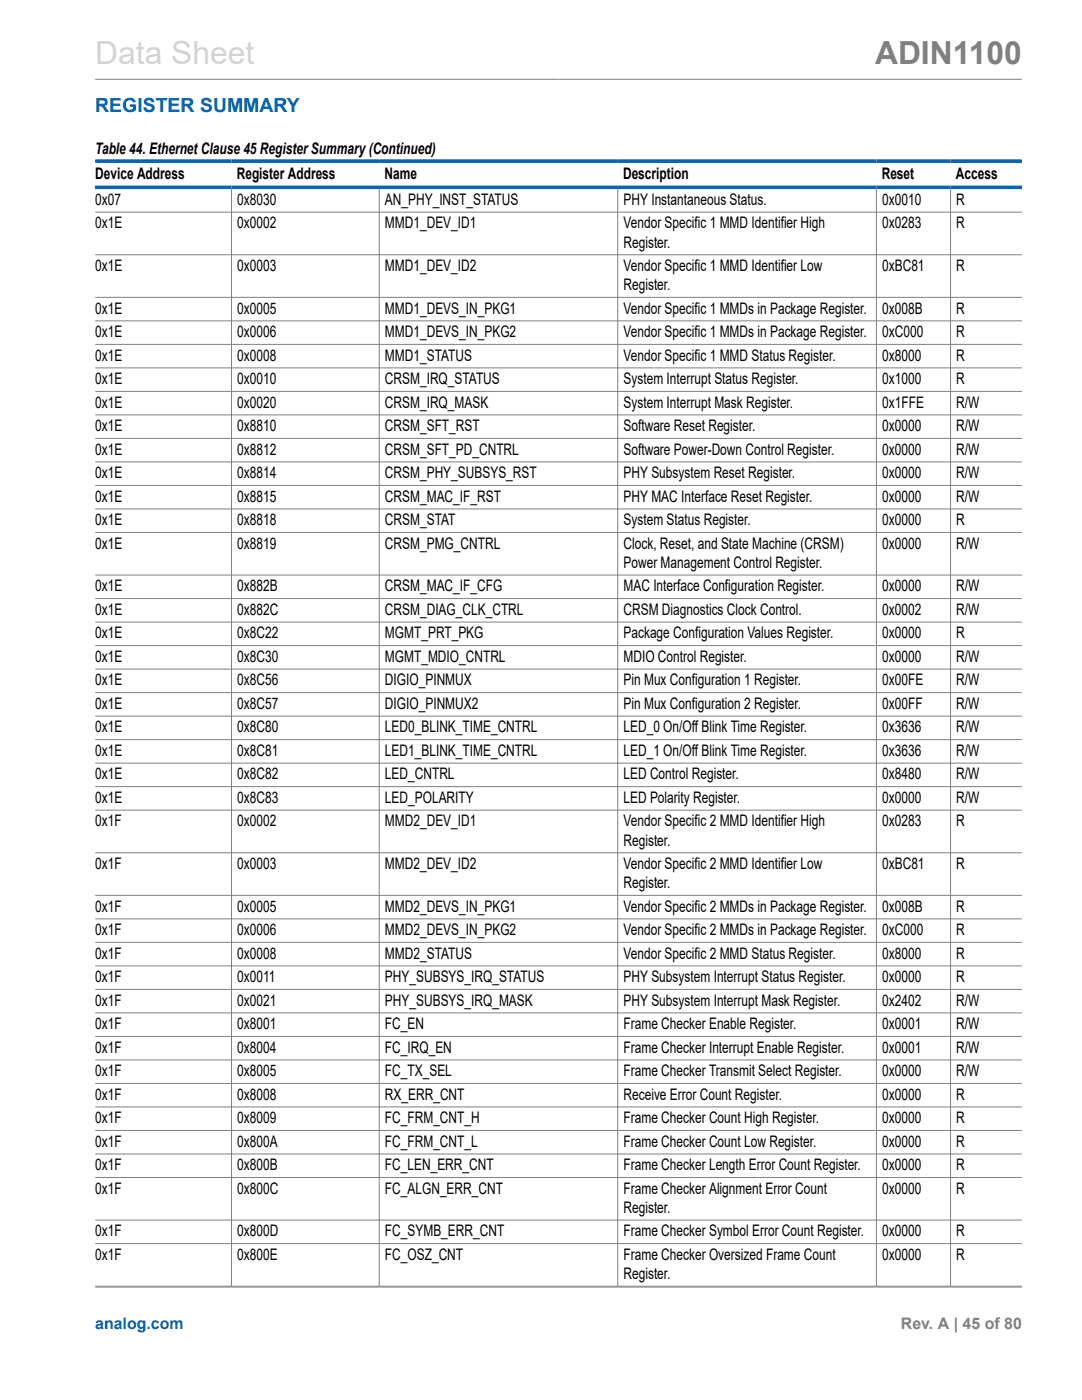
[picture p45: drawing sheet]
<svg xmlns="http://www.w3.org/2000/svg" width="216mm" height="279mm" viewBox="0 0 216 279" stroke-linecap="round" stroke-linejoin="round" font-family="sans-serif">
<defs><g id="words">
<text font-size="6.3" fill="#d3d3d3" x="19" y="12.7">Data Sheet</text>
<text font-size="6.3" fill="#808080" x="174.6" y="12.7">ADIN1100</text>
<text font-size="3.9" fill="#0067b8" x="19" y="22.3">REGISTER SUMMARY</text>
<g font-size="3.2">
<text x="19" y="30.8">Table 44. Ethernet Clause 45 Register Summary(Continued)</text>
<text x="19" y="35.7">Device Address</text>
<text x="47.2" y="35.7">Register Address</text>
<text x="76.7" y="35.7">Name</text>
<text x="124.3" y="35.7">Description</text>
<text x="175.9" y="35.7">Reset</text>
<text x="190.7" y="35.7">Access</text>
<text x="19" y="40.9">0x07</text>
<text x="47.3" y="40.9">0x8030</text>
<text x="76.8" y="40.9">AN_PHY_INST_STATUS</text>
<text x="124.4" y="40.9">PHY Instantaneous Status.</text>
<text x="176" y="40.9">0x0010</text>
<text x="190.8" y="40.9">R</text>
<text x="19" y="45.6">0x1E</text>
<text x="47.3" y="45.6">0x0002</text>
<text x="76.8" y="45.6">MMD1_DEV_ID1</text>
<text x="124.4" y="45.6">Vendor Specific 1 MMD Identifier High</text>
<text x="176" y="45.6">0x0283</text>
<text x="190.8" y="45.6">R</text>
<text x="124.4" y="49.4">Register.</text>
<text x="19" y="54.1">0x1E</text>
<text x="47.3" y="54.1">0x0003</text>
<text x="76.8" y="54.1">MMD1_DEV_ID2</text>
<text x="124.4" y="54.1">Vendor Specific 1 MMD Identifier Low</text>
<text x="124.4" y="57.9">Register.</text>
<text x="176" y="54.1">0xBC81</text>
<text x="190.8" y="54.1">R</text>
<text x="19" y="62.6">0x1E</text>
<text x="47.3" y="62.6">0x0005</text>
<text x="76.8" y="62.6">MMD1_DEVS_IN_PKG1</text>
<text x="124.4" y="62.6">Vendor Specific 1 MMDs in Package Register.</text>
<text x="176" y="62.6">0x008B</text>
<text x="190.8" y="62.6">R</text>
<text x="19" y="67.3">0x1E</text>
<text x="19" y="72">0x1E</text>
<text x="47.3" y="67.3">0x0006</text>
<text x="47.3" y="72">0x0008</text>
<text x="76.8" y="67.3">MMD1_DEVS_IN_PKG2</text>
<text x="76.8" y="72">MMD1_STATUS</text>
<text x="124.4" y="67.3">Vendor Specific 1 MMDs in Package Register.</text>
<text x="124.4" y="72">Vendor Specific 1 MMD Status Register.</text>
<text x="176" y="67.3">0xC000</text>
<text x="176" y="72">0x8000</text>
<text x="190.8" y="67.3">R</text>
<text x="190.8" y="72">R</text>
<text x="19" y="76.7">0x1E</text>
<text x="47.3" y="76.7">0x0010</text>
<text x="76.8" y="76.7">CRSM_IRQ_STATUS</text>
<text x="124.4" y="76.7">System Interrupt Status Register.</text>
<text x="176" y="76.7">0x1000</text>
<text x="190.8" y="76.7">R</text>
<text x="19" y="81.4">0x1E</text>
<text x="47.3" y="81.4">0x0020</text>
<text x="76.8" y="81.4">CRSM_IRQ_MASK</text>
<text x="124.4" y="81.4">System Interrupt Mask Register.</text>
<text x="176" y="81.4">0x1FFE</text>
<text x="190.8" y="81.4">R/W</text>
<text x="19" y="86.1">0x1E</text>
<text x="47.3" y="86.1">0x8810</text>
<text x="76.8" y="86.1">CRSM_SFT_RST</text>
<text x="124.4" y="86.1">Software Reset Register.</text>
<text x="176" y="86.1">0x0000</text>
<text x="190.8" y="86.1">R/W</text>
<text x="19" y="90.8">0x1E</text>
<text x="19" y="95.4">0x1E</text>
<text x="47.3" y="90.8">0x8812</text>
<text x="47.3" y="95.4">0x8814</text>
<text x="76.8" y="90.8">CRSM_SFT_PD_CNTRL</text>
<text x="76.8" y="95.4">CRSM_PHY_SUBSYS_RST</text>
<text x="124.4" y="90.8">Software Power-Down Control Register.</text>
<text x="124.4" y="95.4">PHY Subsystem Reset Register.</text>
<text x="176" y="90.8">0x0000</text>
<text x="176" y="95.4">0x0000</text>
<text x="190.8" y="90.8">R/W</text>
<text x="190.8" y="95.4">R/W</text>
<text x="19" y="100.1">0x1E</text>
<text x="47.3" y="100.1">0x8815</text>
<text x="76.8" y="100.1">CRSM_MAC_IF_RST</text>
<text x="124.4" y="100.1">PHY MAC Interface Reset Register.</text>
<text x="176" y="100.1">0x0000</text>
<text x="190.8" y="100.1">R/W</text>
<text x="19" y="104.8">0x1E</text>
<text x="47.3" y="104.8">0x8818</text>
<text x="76.8" y="104.8">CRSM_STAT</text>
<text x="124.4" y="104.8">System Status Register.</text>
<text x="176" y="104.8">0x0000</text>
<text x="190.8" y="104.8">R</text>
<text x="19" y="109.5">0x1E</text>
<text x="47.3" y="109.5">0x8819</text>
<text x="76.8" y="109.5">CRSM_PMG_CNTRL</text>
<text x="124.4" y="109.5">Clock, Reset, and State Machine (CRSM)</text>
<text x="124.4" y="113.3">Power Management Control Register.</text>
<text x="176" y="109.5">0x0000</text>
<text x="190.8" y="109.5">R/W</text>
<text x="19" y="118">0x1E</text>
<text x="47.3" y="118">0x882B</text>
<text x="76.8" y="118">CRSM_MAC_IF_CFG</text>
<text x="124.4" y="118">MAC Interface Configuration Register.</text>
<text x="176" y="118">0x0000</text>
<text x="190.8" y="118">R/W</text>
<text x="19" y="122.7">0x1E</text>
<text x="47.3" y="122.7">0x882C</text>
<text x="76.8" y="122.7">CRSM_DIAG_CLK_CTRL</text>
<text x="124.4" y="122.7">CRSM Diagnostics Clock Control.</text>
<text x="176" y="122.7">0x0002</text>
<text x="190.8" y="122.7">R/W</text>
<text x="19" y="127.4">0x1E</text>
<text x="47.3" y="127.4">0x8C22</text>
<text x="76.8" y="127.4">MGMT_PRT_PKG</text>
<text x="124.4" y="127.4">Package Configuration Values Register.</text>
<text x="176" y="127.4">0x0000</text>
<text x="190.8" y="127.4">R</text>
<text x="19" y="132.1">0x1E</text>
<text x="19" y="136.8">0x1E</text>
<text x="47.3" y="132.1">0x8C30</text>
<text x="47.3" y="136.8">0x8C56</text>
<text x="76.8" y="132.1">MGMT_MDIO_CNTRL</text>
<text x="76.8" y="136.8">DIGIO_PINMUX</text>
<text x="124.4" y="132.1">MDIO Control Register.</text>
<text x="124.4" y="136.8">Pin Mux Configuration 1 Register.</text>
<text x="176" y="132.1">0x0000</text>
<text x="176" y="136.8">0x00FE</text>
<text x="190.8" y="132.1">R/W</text>
<text x="190.8" y="136.8">R/W</text>
<text x="19" y="141.5">0x1E</text>
<text x="47.3" y="141.5">0x8C57</text>
<text x="76.8" y="141.5">DIGIO_PINMUX2</text>
<text x="124.4" y="141.5">Pin Mux Configuration 2 Register.</text>
<text x="176" y="141.5">0x00FF</text>
<text x="190.8" y="141.5">R/W</text>
<text x="19" y="146.2">0x1E</text>
<text x="47.3" y="146.2">0x8C80</text>
<text x="76.8" y="146.2">LED0_BLINK_TIME_CNTRL</text>
<text x="124.4" y="146.2">LED_0 On/Off Blink Time Register.</text>
<text x="176" y="146.2">0x3636</text>
<text x="190.8" y="146.2">R/W</text>
<text x="19" y="150.9">0x1E</text>
<text x="19" y="155.6">0x1E</text>
<text x="47.3" y="150.9">0x8C81</text>
<text x="47.3" y="155.6">0x8C82</text>
<text x="76.8" y="150.9">LED1_BLINK_TIME_CNTRL</text>
<text x="76.8" y="155.6">LED_CNTRL</text>
<text x="124.4" y="150.9">LED_1 On/Off Blink Time Register.</text>
<text x="124.4" y="155.6">LED Control Register.</text>
<text x="176" y="150.9">0x3636</text>
<text x="176" y="155.6">0x8480</text>
<text x="190.8" y="150.9">R/W</text>
<text x="190.8" y="155.6">R/W</text>
<text x="19" y="160.3">0x1E</text>
<text x="47.3" y="160.3">0x8C83</text>
<text x="76.8" y="160.3">LED_POLARITY</text>
<text x="124.4" y="160.3">LED Polarity Register.</text>
<text x="176" y="160.3">0x0000</text>
<text x="190.8" y="160.3">R/W</text>
<text x="19" y="164.9">0x1F</text>
<text x="47.3" y="164.9">0x0002</text>
<text x="76.8" y="164.9">MMD2_DEV_ID1</text>
<text x="124.4" y="164.9">Vendor Specific 2 MMD Identifier High</text>
<text x="176" y="164.9">0x0283</text>
<text x="190.8" y="164.9">R</text>
<text x="19" y="173.4">0x1F</text>
<text x="47.3" y="173.4">0x0003</text>
<text x="76.8" y="173.4">MMD2_DEV_ID2</text>
<text x="124.4" y="168.8">Register.</text>
<text x="124.4" y="173.4">Vendor Specific 2 MMD Identifier Low</text>
<text x="176" y="173.4">0xBC81</text>
<text x="190.8" y="173.4">R</text>
<text x="124.4" y="177.3">Register.</text>
<text x="19" y="181.9">0x1F</text>
<text x="47.3" y="181.9">0x0005</text>
<text x="76.8" y="181.9">MMD2_DEVS_IN_PKG1</text>
<text x="124.4" y="181.9">Vendor Specific 2 MMDs in Package Register.</text>
<text x="176" y="181.9">0x008B</text>
<text x="190.8" y="181.9">R</text>
<text x="19" y="186.6">0x1F</text>
<text x="19" y="191.3">0x1F</text>
<text x="47.3" y="186.6">0x0006</text>
<text x="47.3" y="191.3">0x0008</text>
<text x="76.8" y="186.6">MMD2_DEVS_IN_PKG2</text>
<text x="76.8" y="191.3">MMD2_STATUS</text>
<text x="124.4" y="186.6">Vendor Specific 2 MMDs in Package Register.</text>
<text x="124.4" y="191.3">Vendor Specific 2 MMD Status Register.</text>
<text x="176" y="186.6">0xC000</text>
<text x="176" y="191.3">0x8000</text>
<text x="190.8" y="186.6">R</text>
<text x="190.8" y="191.3">R</text>
<text x="19" y="196">0x1F</text>
<text x="47.3" y="196">0x0011</text>
<text x="76.8" y="196">PHY_SUBSYS_IRQ_STATUS</text>
<text x="124.4" y="196">PHY Subsystem Interrupt Status Register.</text>
<text x="176" y="196">0x0000</text>
<text x="190.8" y="196">R</text>
<text x="19" y="200.7">0x1F</text>
<text x="47.3" y="200.7">0x0021</text>
<text x="76.8" y="200.7">PHY_SUBSYS_IRQ_MASK</text>
<text x="124.4" y="200.7">PHY Subsystem Interrupt Mask Register.</text>
<text x="176" y="200.7">0x2402</text>
<text x="190.8" y="200.7">R/W</text>
<text x="19" y="205.4">0x1F</text>
<text x="47.3" y="205.4">0x8001</text>
<text x="76.8" y="205.4">FC_EN</text>
<text x="124.4" y="205.4">Frame Checker Enable Register.</text>
<text x="176" y="205.4">0x0001</text>
<text x="190.8" y="205.4">R/W</text>
<text x="19" y="210.1">0x1F</text>
<text x="19" y="214.8">0x1F</text>
<text x="47.3" y="210.1">0x8004</text>
<text x="47.3" y="214.8">0x8005</text>
<text x="76.8" y="210.1">FC_IRQ_EN</text>
<text x="76.8" y="214.8">FC_TX_SEL</text>
<text x="124.4" y="210.1">Frame Checker Interrupt Enable Register.</text>
<text x="124.4" y="214.8">Frame Checker Transmit Select Register.</text>
<text x="176" y="210.1">0x0001</text>
<text x="176" y="214.8">0x0000</text>
<text x="190.8" y="210.1">R/W</text>
<text x="190.8" y="214.8">R/W</text>
<text x="19" y="219.5">0x1F</text>
<text x="47.3" y="219.5">0x8008</text>
<text x="76.8" y="219.5">RX_ERR_CNT</text>
<text x="124.4" y="219.5">Receive Error Count Register.</text>
<text x="176" y="219.5">0x0000</text>
<text x="190.8" y="219.5">R</text>
<text x="19" y="224.2">0x1F</text>
<text x="47.3" y="224.2">0x8009</text>
<text x="76.8" y="224.2">FC_FRM_CNT_H</text>
<text x="124.4" y="224.2">Frame Checker Count High Register.</text>
<text x="176" y="224.2">0x0000</text>
<text x="190.8" y="224.2">R</text>
<text x="19" y="228.9">0x1F</text>
<text x="19" y="233.6">0x1F</text>
<text x="47.3" y="228.9">0x800A</text>
<text x="47.3" y="233.6">0x800B</text>
<text x="76.8" y="228.9">FC_FRM_CNT_L</text>
<text x="76.8" y="233.6">FC_LEN_ERR_CNT</text>
<text x="124.4" y="228.9">Frame Checker Count Low Register.</text>
<text x="124.4" y="233.6">Frame Checker Length Error Count Register.</text>
<text x="176" y="228.9">0x0000</text>
<text x="176" y="233.6">0x0000</text>
<text x="190.8" y="228.9">R</text>
<text x="190.8" y="233.6">R</text>
<text x="19" y="238.3">0x1F</text>
<text x="47.3" y="238.3">0x800C</text>
<text x="76.8" y="238.3">FC_ALGN_ERR_CNT</text>
<text x="124.4" y="238.3">Frame Checker Alignment Error Count</text>
<text x="176" y="238.3">0x0000</text>
<text x="190.8" y="238.3">R</text>
<text x="124.4" y="242.1">Register.</text>
<text x="19" y="246.8">0x1F</text>
<text x="19" y="251.4">0x1F</text>
<text x="47.3" y="246.8">0x800D</text>
<text x="47.3" y="251.4">0x800E</text>
<text x="76.8" y="246.8">FC_SYMB_ERR_CNT</text>
<text x="76.8" y="251.4">FC_OSZ_CNT</text>
<text x="124.4" y="246.8">Frame Checker Symbol Error Count Register.</text>
<text x="124.4" y="251.4">Frame Checker Oversized Frame Count</text>
<text x="176" y="246.8">0x0000</text>
<text x="176" y="251.4">0x0000</text>
<text x="190.8" y="246.8">R</text>
<text x="190.8" y="251.4">R</text>
<text x="124.4" y="255.3">Register.</text>
</g>
<text font-size="3.2" fill="#0067b8" x="19" y="265.3">analog.com</text>
<text font-size="3.2" fill="#808080" x="179.8" y="265.3">Rev. A | 45 of 80</text>
</g></defs>
<g fill="none" stroke="#808080" stroke-width=".2">
<path d="M19 15.8h184.9M46.2 37.7v219.1M75.7 37.7v219.1M123.3 37.7v219.1M174.9 37.7v219.1M189.7 37.7v219.1M19 42.3h184.9M19 50.8h184.9M19 59.3h184.9M19 64h184.9M19 68.7h184.9M19 73.4h184.9"/>
<path d="M19 78.1h184.9M19 82.8h184.9M19 87.5h184.9M19 92.2h184.9M19 96.9h184.9M19 101.6h184.9M19 106.3h184.9M19 114.8h184.9M19 119.5h184.9M19 124.1h184.9M19 128.8h184.9M19 133.5h184.9"/>
<path d="M19 138.2h184.9M19 142.9h184.9M19 147.6h184.9M19 152.3h184.9M19 157h184.9M19 161.7h184.9M19 170.2h184.9M19 178.7h184.9M19 183.4h184.9M19 188.1h184.9M19 192.8h184.9M19 197.5h184.9"/>
<path d="M19 202.1h184.9M19 206.8h184.9M19 211.5h184.9M19 216.2h184.9M19 220.9h184.9M19 225.6h184.9M19 230.3h184.9M19 235h184.9M19 243.5h184.9M19 248.2h184.9M19 256.7h184.9M19 256.9h184.9"/>
</g>
<path d="M19 32.2h184.9M19 37.4h184.9" fill="none" stroke="#0067b8" stroke-width=".71"/>
<use href="#words"/>
</svg>
